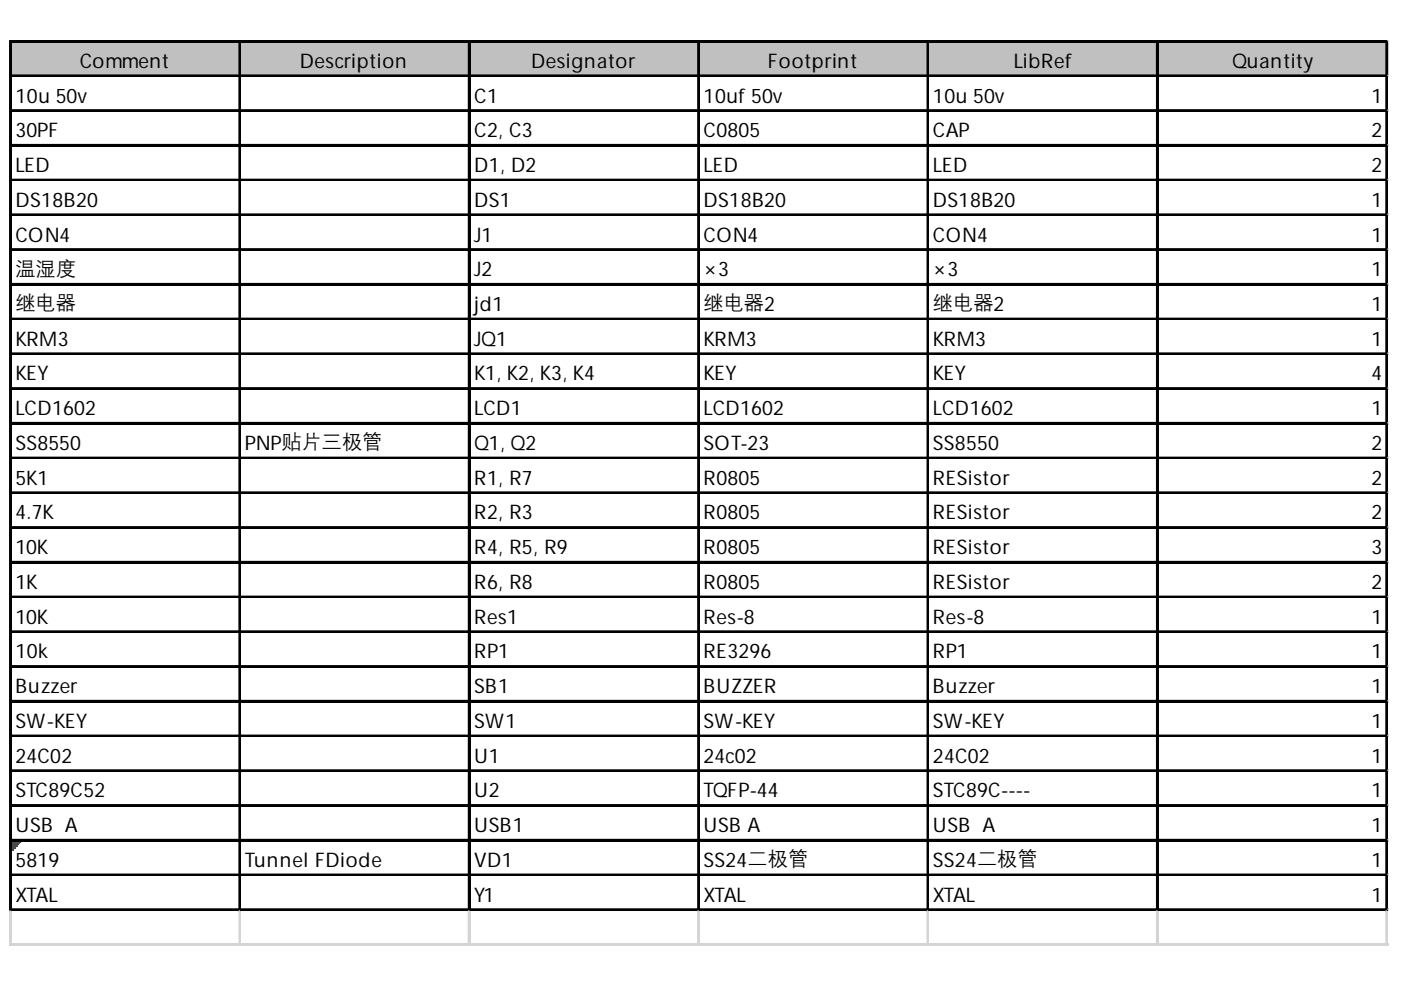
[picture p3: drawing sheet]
<svg xmlns="http://www.w3.org/2000/svg" width="297mm" height="210mm" viewBox="0 0 297 210" stroke-linecap="round" stroke-linejoin="round" font-family="sans-serif">
<defs><g id="words">
<g font-size="4.3">
<text x="16.9" y="14.4">Comment</text>
<text x="63.6" y="14.4">Description</text>
<text x="112.6" y="14.4">Designator</text>
<text x="162.8" y="14.4">Footprint</text>
<text x="214.9" y="14.4">LibRef</text>
<text x="261.2" y="14.4">Quantity</text>
<text x="3.3" y="21.7">10u 50v</text>
<text x="100.5" y="21.7">C1</text>
<text x="149.2" y="21.7">10uf 50v</text>
<text x="197.8" y="21.7">10u 50v</text>
<text x="290.8" y="21.7">1</text>
<text x="3.3" y="29.1">30PF</text>
<text x="100.5" y="29.1">C2, C3</text>
<text x="149.2" y="29.1">C0805</text>
<text x="197.8" y="29.1">CAP</text>
<text x="290.8" y="29.1">2</text>
<text x="3.3" y="36.5">LED</text>
<text x="100.5" y="36.5">D1, D2</text>
<text x="149.2" y="36.5">LED</text>
<text x="197.8" y="36.5">LED</text>
<text x="290.8" y="36.5">2</text>
<text x="3.3" y="43.8">DS18B20</text>
<text x="100.5" y="43.8">DS1</text>
<text x="149.2" y="43.8">DS18B20</text>
<text x="197.8" y="43.8">DS18B20</text>
<text x="290.8" y="43.8">1</text>
<text x="3.3" y="51.2">CON4</text>
<text x="100.5" y="51.2">J1</text>
<text x="149.2" y="51.2">CON4</text>
<text x="197.8" y="51.2">CON4</text>
<text x="290.8" y="51.2">1</text>
<text x="3.3" y="58.2">温湿度</text>
<text x="100.5" y="58.6">J2</text>
<text x="149.2" y="58.6">×3</text>
<text x="197.8" y="58.6">×3</text>
<text x="290.8" y="58.6">1</text>
<text x="3.3" y="65.6">继电器</text>
<text x="100.5" y="65.9">jd1</text>
<text x="149.2" y="65.6">继电器2</text>
<text x="197.8" y="65.6">继电器2</text>
<text x="290.8" y="65.9">1</text>
<text x="3.3" y="73.3">KRM3</text>
<text x="100.5" y="73.3">JQ1</text>
<text x="149.2" y="73.3">KRM3</text>
<text x="197.8" y="73.3">KRM3</text>
<text x="290.8" y="73.3">1</text>
<text x="3.3" y="80.7">KEY</text>
<text x="100.5" y="80.7">K1, K2, K3, K4</text>
<text x="149.2" y="80.7">KEY</text>
<text x="197.8" y="80.7">KEY</text>
<text x="290.8" y="80.7">4</text>
<text x="3.3" y="88">LCD1602</text>
<text x="100.5" y="88">LCD1</text>
<text x="149.2" y="88">LCD1602</text>
<text x="197.8" y="88">LCD1602</text>
<text x="290.8" y="88">1</text>
<text x="3.3" y="95.4">SS8550</text>
<text x="51.9" y="95.4">PNP贴片三极管</text>
<text x="100.5" y="95.4">Q1, Q2</text>
<text x="149.2" y="95.4">SOT-23</text>
<text x="197.8" y="95.4">SS8550</text>
<text x="290.8" y="95.4">2</text>
<text x="3.3" y="102.8">5K1</text>
<text x="100.5" y="102.8">R1, R7</text>
<text x="149.2" y="102.8">R0805</text>
<text x="197.8" y="102.8">RESistor</text>
<text x="290.8" y="102.8">2</text>
<text x="3.3" y="110.1">4.7K</text>
<text x="100.5" y="110.1">R2, R3</text>
<text x="149.2" y="110.1">R0805</text>
<text x="197.8" y="110.1">RESistor</text>
<text x="290.8" y="110.1">2</text>
<text x="3.3" y="117.5">10K</text>
<text x="100.5" y="117.5">R4, R5, R9</text>
<text x="149.2" y="117.5">R0805</text>
<text x="197.8" y="117.5">RESistor</text>
<text x="290.8" y="117.5">3</text>
<text x="3.3" y="124.9">1K</text>
<text x="100.5" y="124.9">R6, R8</text>
<text x="149.2" y="124.9">R0805</text>
<text x="197.8" y="124.9">RESistor</text>
<text x="290.8" y="124.9">2</text>
<text x="3.3" y="132.2">10K</text>
<text x="100.5" y="132.2">Res1</text>
<text x="149.2" y="132.2">Res-8</text>
<text x="197.8" y="132.2">Res-8</text>
<text x="290.8" y="132.2">1</text>
<text x="3.3" y="139.6">10k</text>
<text x="100.5" y="139.6">RP1</text>
<text x="149.2" y="139.6">RE3296</text>
<text x="197.8" y="139.6">RP1</text>
<text x="290.8" y="139.6">1</text>
<text x="3.3" y="147">Buzzer</text>
<text x="100.5" y="147">SB1</text>
<text x="149.2" y="147">BUZZER</text>
<text x="197.8" y="147">Buzzer</text>
<text x="290.8" y="147">1</text>
<text x="3.3" y="154.3">SW-KEY</text>
<text x="100.5" y="154.3">SW1</text>
<text x="149.2" y="154.3">SW-KEY</text>
<text x="197.8" y="154.3">SW-KEY</text>
<text x="290.8" y="154.3">1</text>
<text x="3.3" y="161.7">24C02</text>
<text x="100.5" y="161.7">U1</text>
<text x="149.2" y="161.7">24c02</text>
<text x="197.8" y="161.7">24C02</text>
<text x="290.8" y="161.7">1</text>
<text x="3.3" y="169.1">STC89C52</text>
<text x="100.5" y="169.1">U2</text>
<text x="149.2" y="169.1">TQFP-44</text>
<text x="197.8" y="169.1">STC89C----</text>
<text x="290.8" y="169.1">1</text>
<text x="3.3" y="176.4">USB A</text>
<text x="100.5" y="176.4">USB1</text>
<text x="149.2" y="176.4">USB A</text>
<text x="197.8" y="176.4">USB A</text>
<text x="290.8" y="176.4">1</text>
<text x="3.3" y="183.8">5819</text>
<text x="51.9" y="183.8">Tunnel FDiode</text>
<text x="100.5" y="183.8">VD1</text>
<text x="149.2" y="183.8">SS24二极管</text>
<text x="197.8" y="183.8">SS24二极管</text>
<text x="290.8" y="183.8">1</text>
<text x="3.3" y="191.2">XTAL</text>
<text x="100.5" y="191.2">Y1</text>
<text x="149.2" y="191.2">XTAL</text>
<text x="197.8" y="191.2">XTAL</text>
<text x="290.8" y="191.2">1</text>
</g>
</g></defs>
<path d="M2.5 8.9h291.8v7.5h-291.8z" fill="#c0c0c0"/>
<path d="M2.5 178.4h1.9" fill="none" stroke="#008000" stroke-width=".39"/>
<path d="M2.5 178.4h1.9v.4h-1.9z" fill="#008000"/>
<path d="M2.5 178.8h1.6" fill="none" stroke="#008000" stroke-width=".39"/>
<path d="M2.5 178.8h1.6v.4h-1.6z" fill="#008000"/>
<path d="M2.5 179.2h1.2" fill="none" stroke="#008000" stroke-width=".39"/>
<path d="M2.5 179.2h1.2v.4h-1.2z" fill="#008000"/>
<path d="M2.5 179.6h.8" fill="none" stroke="#008000" stroke-width=".39"/>
<path d="M2.5 179.6h.8v.4h-.8z" fill="#008000"/>
<path d="M2.5 180h.4" fill="none" stroke="#008000" stroke-width=".39"/>
<path d="M2.5 180h.4v.4h-.4z" fill="#008000"/>
<g fill="none" stroke="#000" stroke-width=".39">
<path d="M2.1 8.6v184.6M2.3 8.6v184.6M2.5 8.6h291.8M2.5 8.8h291.8M2.5 16h291.8M2.5 16.2h291.8M50.7 9v184.2M50.9 9v184.2M99.4 9v184.2M99.6 9v184.2M148 9v184.2M148.2 9v184.2"/>
<path d="M196.6 9v184.2M196.8 9v184.2M245.3 9v184.2M245.5 9v184.2M293.9 9v184.2M294.1 9v184.2M2.5 23.3h291.8M2.5 23.5h291.8M2.5 30.7h291.8M2.5 30.9h291.8M2.5 38.1h291.8M2.5 38.3h291.8"/>
<path d="M2.5 45.4h291.8M2.5 45.6h291.8M2.5 52.8h291.8M2.5 53h291.8M2.5 60.2h291.8M2.5 60.4h291.8M2.5 67.5h291.8M2.5 67.7h291.8M2.5 74.9h291.8M2.5 75.1h291.8M2.5 82.3h291.8M2.5 82.5h291.8"/>
<path d="M2.5 89.6h291.8M2.5 89.8h291.8M2.5 97h291.8M2.5 97.2h291.8M2.5 104.4h291.8M2.5 104.6h291.8M2.5 111.7h291.8M2.5 111.9h291.8M2.5 119.1h291.8M2.5 119.3h291.8M2.5 126.5h291.8M2.5 126.7h291.8"/>
<path d="M2.5 133.8h291.8M2.5 134h291.8M2.5 141.2h291.8M2.5 141.4h291.8M2.5 148.6h291.8M2.5 148.8h291.8M2.5 155.9h291.8M2.5 156.1h291.8M2.5 163.3h291.8M2.5 163.5h291.8M2.5 170.7h291.8M2.5 170.9h291.8"/>
<path d="M2.5 178h291.8M2.5 178.2h291.8M2.5 185.4h291.8M2.5 185.6h291.8M2.5 192.8h291.8M2.5 193h291.8"/>
</g>
<g fill="none" stroke="#d4d4d4" stroke-width=".39">
<path d="M294.3 8.6h.1M2.1 193.2v7.4M2.3 193.2v7.4M50.7 193.2v7.4M50.9 193.2v7.4M99.4 193.2v7.4M99.6 193.2v7.4M148 193.2v7.4M148.2 193.2v7.4M196.6 193.2v7.4M196.8 193.2v7.4M245.3 193.2v7.4"/>
<path d="M245.5 193.2v7.4M293.9 193.2v7.4M294.1 193.2v7.4"/>
</g>
<path d="M294.3 8.6v.4z" fill="#d4d4d4"/>
<path d="M294.3 16h.1" fill="none" stroke="#d4d4d4" stroke-width=".39"/>
<path d="M294.3 16v.4z" fill="#d4d4d4"/>
<path d="M294.3 23.3h.1" fill="none" stroke="#d4d4d4" stroke-width=".39"/>
<path d="M294.3 23.3v.4z" fill="#d4d4d4"/>
<path d="M294.3 30.7h.1" fill="none" stroke="#d4d4d4" stroke-width=".39"/>
<path d="M294.3 30.7v.4z" fill="#d4d4d4"/>
<path d="M294.3 38.1h.1" fill="none" stroke="#d4d4d4" stroke-width=".39"/>
<path d="M294.3 38.1v.4z" fill="#d4d4d4"/>
<path d="M294.3 45.4h.1" fill="none" stroke="#d4d4d4" stroke-width=".39"/>
<path d="M294.3 45.4v.4z" fill="#d4d4d4"/>
<path d="M294.3 52.8h.1" fill="none" stroke="#d4d4d4" stroke-width=".39"/>
<path d="M294.3 52.8v.4z" fill="#d4d4d4"/>
<path d="M294.3 60.2h.1" fill="none" stroke="#d4d4d4" stroke-width=".39"/>
<path d="M294.3 60.2v.4z" fill="#d4d4d4"/>
<path d="M294.3 67.5h.1" fill="none" stroke="#d4d4d4" stroke-width=".39"/>
<path d="M294.3 67.5v.4z" fill="#d4d4d4"/>
<path d="M294.3 74.9h.1" fill="none" stroke="#d4d4d4" stroke-width=".39"/>
<path d="M294.3 74.9v.4z" fill="#d4d4d4"/>
<path d="M294.3 82.3h.1" fill="none" stroke="#d4d4d4" stroke-width=".39"/>
<path d="M294.3 82.3v.4z" fill="#d4d4d4"/>
<path d="M294.3 89.6h.1" fill="none" stroke="#d4d4d4" stroke-width=".39"/>
<path d="M294.3 89.6v.4z" fill="#d4d4d4"/>
<path d="M294.3 97h.1" fill="none" stroke="#d4d4d4" stroke-width=".39"/>
<path d="M294.3 97v.4z" fill="#d4d4d4"/>
<path d="M294.3 104.4h.1" fill="none" stroke="#d4d4d4" stroke-width=".39"/>
<path d="M294.3 104.4v.4z" fill="#d4d4d4"/>
<path d="M294.3 111.7h.1" fill="none" stroke="#d4d4d4" stroke-width=".39"/>
<path d="M294.3 111.7v.4z" fill="#d4d4d4"/>
<path d="M294.3 119.1h.1" fill="none" stroke="#d4d4d4" stroke-width=".39"/>
<path d="M294.3 119.1v.4z" fill="#d4d4d4"/>
<path d="M294.3 126.5h.1" fill="none" stroke="#d4d4d4" stroke-width=".39"/>
<path d="M294.3 126.5v.4z" fill="#d4d4d4"/>
<path d="M294.3 133.8h.1" fill="none" stroke="#d4d4d4" stroke-width=".39"/>
<path d="M294.3 133.8v.4z" fill="#d4d4d4"/>
<path d="M294.3 141.2h.1" fill="none" stroke="#d4d4d4" stroke-width=".39"/>
<path d="M294.3 141.2v.4z" fill="#d4d4d4"/>
<path d="M294.3 148.6h.1" fill="none" stroke="#d4d4d4" stroke-width=".39"/>
<path d="M294.3 148.6v.4z" fill="#d4d4d4"/>
<path d="M294.3 155.9h.1" fill="none" stroke="#d4d4d4" stroke-width=".39"/>
<path d="M294.3 155.9v.4z" fill="#d4d4d4"/>
<path d="M294.3 163.3h.1" fill="none" stroke="#d4d4d4" stroke-width=".39"/>
<path d="M294.3 163.3v.4z" fill="#d4d4d4"/>
<path d="M294.3 170.7h.1" fill="none" stroke="#d4d4d4" stroke-width=".39"/>
<path d="M294.3 170.7v.4z" fill="#d4d4d4"/>
<path d="M294.3 178h.1" fill="none" stroke="#d4d4d4" stroke-width=".39"/>
<path d="M294.3 178v.4z" fill="#d4d4d4"/>
<path d="M294.3 185.4h.1" fill="none" stroke="#d4d4d4" stroke-width=".39"/>
<path d="M294.3 185.4v.4z" fill="#d4d4d4"/>
<path d="M294.3 192.8h.1" fill="none" stroke="#d4d4d4" stroke-width=".39"/>
<path d="M294.3 192.8v.4z" fill="#d4d4d4"/>
<path d="M2.1 200.1h292.2M2.1 200.3h292.2" fill="none" stroke="#d4d4d4" stroke-width=".39"/>
<use href="#words"/>
</svg>
